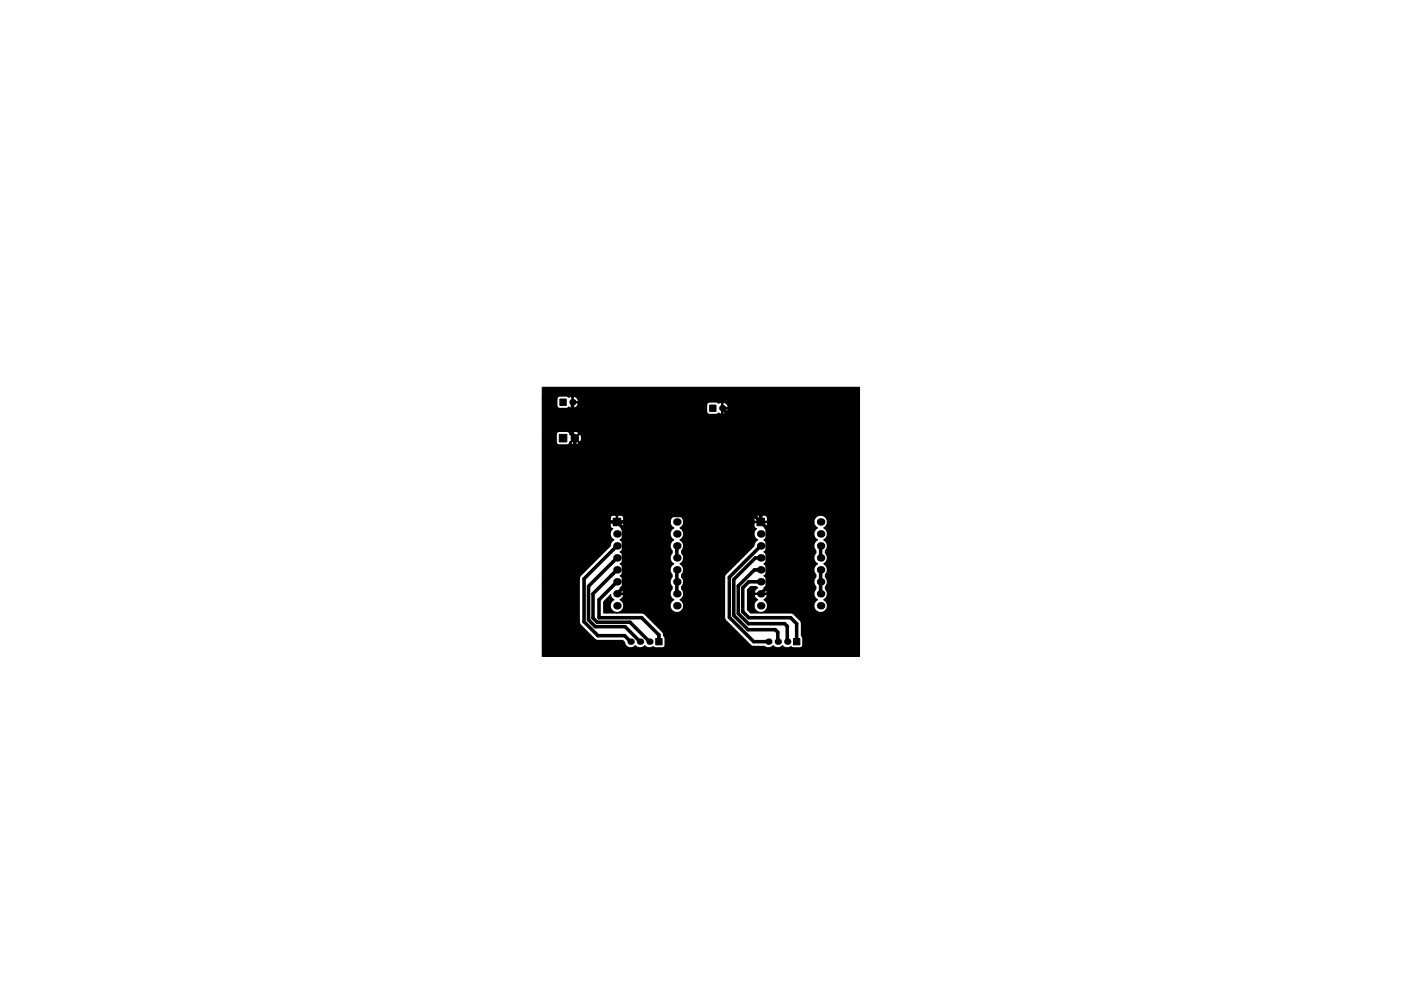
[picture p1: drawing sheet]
<svg xmlns="http://www.w3.org/2000/svg" width="297mm" height="210mm" viewBox="0 0 297 210" stroke-linecap="round" stroke-linejoin="round" font-family="sans-serif">
<g fill="#000">
<circle cx="121.4" cy="85.3" r=".67"/>
<circle cx="153.1" cy="86.6" r=".67"/>
<circle cx="130.8" cy="118.4" r=".8"/>
<circle cx="130.8" cy="115.8" r=".8"/>
<circle cx="130.8" cy="113.3" r=".8"/>
<circle cx="143.5" cy="118.4" r=".8"/>
<circle cx="143.5" cy="110.7" r=".8"/>
<circle cx="143.5" cy="113.3" r=".8"/>
<circle cx="143.5" cy="115.8" r=".8"/>
<circle cx="161.3" cy="113.3" r=".8"/>
<circle cx="161.3" cy="118.4" r=".8"/>
<circle cx="161.3" cy="115.8" r=".8"/>
<circle cx="174" cy="118.4" r=".8"/>
<circle cx="174" cy="110.7" r=".8"/>
<circle cx="174" cy="115.8" r=".8"/>
<circle cx="174" cy="113.3" r=".8"/>
<circle cx="130.8" cy="123.4" r=".8"/>
<circle cx="130.8" cy="128.5" r=".8"/>
<circle cx="130.8" cy="120.9" r=".8"/>
<circle cx="130.8" cy="126" r=".8"/>
<circle cx="133.7" cy="136.1" r=".67"/>
<circle cx="135.7" cy="136.1" r=".67"/>
<circle cx="137.7" cy="136.1" r=".67"/>
<circle cx="143.5" cy="123.4" r=".8"/>
<circle cx="143.5" cy="128.5" r=".8"/>
<circle cx="143.5" cy="120.9" r=".8"/>
<circle cx="143.5" cy="126" r=".8"/>
<circle cx="161.3" cy="123.4" r=".8"/>
<circle cx="161.3" cy="128.5" r=".8"/>
<circle cx="161.3" cy="120.9" r=".8"/>
<circle cx="161.3" cy="126" r=".8"/>
<circle cx="162.9" cy="136.1" r=".67"/>
<circle cx="164.9" cy="136.1" r=".67"/>
<circle cx="166.9" cy="136.1" r=".67"/>
<circle cx="174" cy="128.5" r=".8"/>
<circle cx="174" cy="126" r=".8"/>
<circle cx="174" cy="123.4" r=".8"/>
<circle cx="174" cy="120.9" r=".8"/>
</g>
<g fill="#000" stroke="#000" stroke-width=".21">
<path d="M118.6 92.2h1.6v1.6h-1.6zM118.7 84.7h1.4v1.3h-1.4zM150.5 85.9h1.3v1.4h-1.3zM130 109.9h1.6v1.6h-1.6zM160.5 109.9h1.6v1.6h-1.6zM139 135.5h1.4v1.3h-1.4zM168.2 135.5h1.4v1.3h-1.4z"/>
<circle cx="119.4" cy="85.3" r=".4"/>
<circle cx="119.4" cy="93" r=".4"/>
<circle cx="121.9" cy="93" r=".8"/>
<circle cx="151.1" cy="86.6" r=".4"/>
<circle cx="130.8" cy="113.3" r=".4"/>
<circle cx="161.3" cy="113.3" r=".4"/>
<circle cx="130.8" cy="128.5" r=".4"/>
<circle cx="143.5" cy="120.9" r=".4"/>
<circle cx="161.3" cy="128.5" r=".4"/>
<circle cx="174" cy="120.9" r=".4"/>
</g>
<g fill="none" stroke="#000" stroke-width=".75">
<path d="M121.4 85.3v7.2l.5 .5v10.4l7.4 7.3h3.1l1.3-1.3h26.2l2.8 2.7v12.5l-1.4 1.4M153.1 86.6l8.2 8.2v15.9M130.8 118.4l-6 6v7.1l1.4 1.5h6.3l3.2 3.1M130.8 115.8l-7 7v9.1l3 3h5.6l1.3 1.2M130.8 110.7l1.4 1.4v12.5l-1.4 1.4M143.5 115.8v2.6M161.3 115.8l-6.7 6.7v8.5l5.2 5.1h3.1M161.3 118.4h-1.1l-4.6 4.5v7.7l3 3h5.8l.5 .5v2M174 115.8v2.6M130.8 123.4l-3.8 3.8v3.9h9l3.7 3.6v1.4M130.8 120.9l-5.1 5.1v5.1l.9 .9h7l4.1 4.1M143.5 120.9v5.1"/>
<path d="M161.3 120.9h-1.4l-3.4 3.4v5.9l2.2 2.1h7.7l.5 .6v3.2M161.3 123.4h-2.6l-1.2 1.3v5.1l1.2 1.3h8.9l1.3 1.2v3.8M174 120.9v5.1"/>
</g>
<path d="M115 82.2h67.2v57.1h-67.2v-16.5h7.8v9.1l.2 .6 3.4 3.3 5.6 .1 .4 .4a1.31 1.31 0 0 0 .9 1.1 1.31 1.31 0 0 0 1.4-.4 1.31 1.31 0 0 0 2 0 1.31 1.31 0 0 0 1.8 .2l.4 .2 1.5 .1a.64 .64 0 0 0 .6-.7v-1.5l-.3-.4-.2-.8-4.1-4-8.4-.1v-2.3l1.5-1.5 .1 .5 .5 .5a1.44 1.44 0 0 0-.4 2.2 1.44 1.44 0 0 0 2.2 0 1.44 1.44 0 0 0-.4-2.2l.4-.3a.62 .62 0 0 0 .2-.8h-1.4v-.3l1.4 .1 .1-.4-.7-.8 .1-.1a1.43 1.43 0 0 0-.1-2.4 1.43 1.43 0 0 0 0-2.6 1.43 1.43 0 0 0 0-2.5 1.43 1.43 0 0 0 0-2.6 1.43 1.43 0 0 0 .2-2.3l.4-.2 .1-.3v-.7l-.1-.1h-2.6l-.1 .1v.7l.2 .3 .3 .2-.1 .1a1.43 1.43 0 0 0 .3 2.2 1.6 1.6 0 0 0-.8 1.4l-6.2 6.2-.3 .7h-7.8v-12.1h27.1l.2 .8 .5 .5a1.43 1.43 0 0 0 0 2.5 1.43 1.43 0 0 0-.3 2.3v.5a1.43 1.43 0 0 0 .3 2.3 1.43 1.43 0 0 0-.3 2.3v.5a1.44 1.44 0 0 0 0 2.1v.5a1.43 1.43 0 0 0 .3 2.2 1.44 1.44 0 0 0-.4 2.2 1.44 1.44 0 0 0 2.2 0 1.44 1.44 0 0 0-.4-2.2 1.43 1.43 0 0 0 .3-2.2v-.5a1.43 1.43 0 0 0 .1-2h9v8.5l.2 .5 5.4 5.5 .6 .2h2.4a1.32 1.32 0 0 0 1.7-.2 1.31 1.31 0 0 0 2 0 1.31 1.31 0 0 0 1.8 .2l.4 .2 1.5 .1a.64 .64 0 0 0 .6-.7v-1.5l-.3-.4-.1-3-1.6-1.7-.6-.2h-8.4l-.7-.6v-.9h1.3l.1 .3a1.44 1.44 0 0 0 2.3 .9 1.44 1.44 0 0 0-.2-2.5l.4-.3a.62 .62 0 0 0 .2-.8h-2.6l-.1 .2 .2 .4 .5 .5-.5 .5-.3 .8h-1.3v-3.4l.7-.7h1.1l.3 .3-.4 .3a.62 .62 0 0 0-.2 .9h2.6v-.4l-.6-.8 .1-.1a1.43 1.43 0 0 0-.1-2.4 1.43 1.43 0 0 0 0-2.6 1.43 1.43 0 0 0 0-2.5 1.43 1.43 0 0 0 0-2.6 1.43 1.43 0 0 0 .2-2.3l.3-.2 .2-.3v-.7l-.1-.1h-2.6l-.1 .1v.7l.1 .3 .4 .2-.1 .1a1.43 1.43 0 0 0 .3 2.2l-.5 .5-.3 .8-5.9 6-.3 .7h-9l-.1-.6a1.43 1.43 0 0 0-.3-2.3 1.43 1.43 0 0 0 .3-2.3v-.5a1.43 1.43 0 0 0-.3-2.3 1.43 1.43 0 0 0 0-2.5l.5-.5 .3-.8h27.5l.3 .8 .5 .5-.1 .1a1.43 1.43 0 0 0 .1 2.4 1.43 1.43 0 0 0-.3 2.3v.5a1.43 1.43 0 0 0 .3 2.3 1.43 1.43 0 0 0-.3 2.3v.5a1.44 1.44 0 0 0 0 2.1v.5a1.43 1.43 0 0 0 .3 2.2 1.44 1.44 0 0 0-.4 2.2 1.44 1.44 0 0 0 2.2 0 1.44 1.44 0 0 0-.4-2.2 1.43 1.43 0 0 0 .3-2.2v-.5a1.44 1.44 0 0 0 0-2.1v-.5a1.43 1.43 0 0 0-.3-2.3 1.43 1.43 0 0 0 .3-2.3v-.5a1.43 1.43 0 0 0-.3-2.3 1.43 1.43 0 0 0 0-2.5 1.44 1.44 0 0 0 0-2.5 1.44 1.44 0 0 0-2.2 1.2h-27.5l-.3-.8h15.2v.6l.1 .1h1.2v-1.1h.2v1.1h1.2l.1-.1v-.6a.64 .64 0 0 0-.6-.6h-.5l-.2 .2-1-.2-.4 .2-.1 .4h-15.2a1.44 1.44 0 0 0-1.6-.5 1.44 1.44 0 0 0-1 1.3h-27.1v-.8h14.4v.6l.1 .1h1.2v-1.1h.2v1.1h1.2l.1-.1v-.6a.64 .64 0 0 0-.6-.6h-.5l-.2 .2-1-.2-.3 .2-.2 .4h-14.4v-17.7h2.9l.1 1.7 .1 .3 .4 .2h1.8l.5-.4h.3a.96 .96 0 0 0 1.6 0l-.8-.9-.8 .9h-.3v-.2l.9-.8h.4l.8 .8a.96 .96 0 0 0 0-1.7l-.8 .9h-.4l-.9-.8v-.2h.3l.8 .8 .8-.8a.96 .96 0 0 0-1.6 0h-.3l-.5-.5h-1.7l-.5 .2-.2 .5h-2.9v-7.5h3.1v1.4l.2 .4 .3 .1 1.5 .1a.83 .83 0 0 1 1-.1l.2-.1v-1h.2v1a.83 .83 0 0 0 1-.6h27.3v1.4a.64 .64 0 0 0 .7 .6h1.4l.4-.3 .5 .3 .2-.1v-1.1h.3v1.1l.2 .1 .5-.3 .4-.7-.1-.2h-1.3v-1.2h.3v1h1a.92 .92 0 0 0-1.3-1l-.2-.2-.5 .3-.4-.3h-1.4a.64 .64 0 0 0-.7 .6h-27.3l.1-.2-.1-.2h-1.3l.1-1.3h.2v1h1l.1-.2a1.03 1.03 0 0 0-1.3-.8l-.2-.1-.5 .2-.4-.3h-1.5a.64 .64 0 0 0-.6 .7h-3.1z" fill="#000" stroke="#000" stroke-width=".25"/>
</svg>
